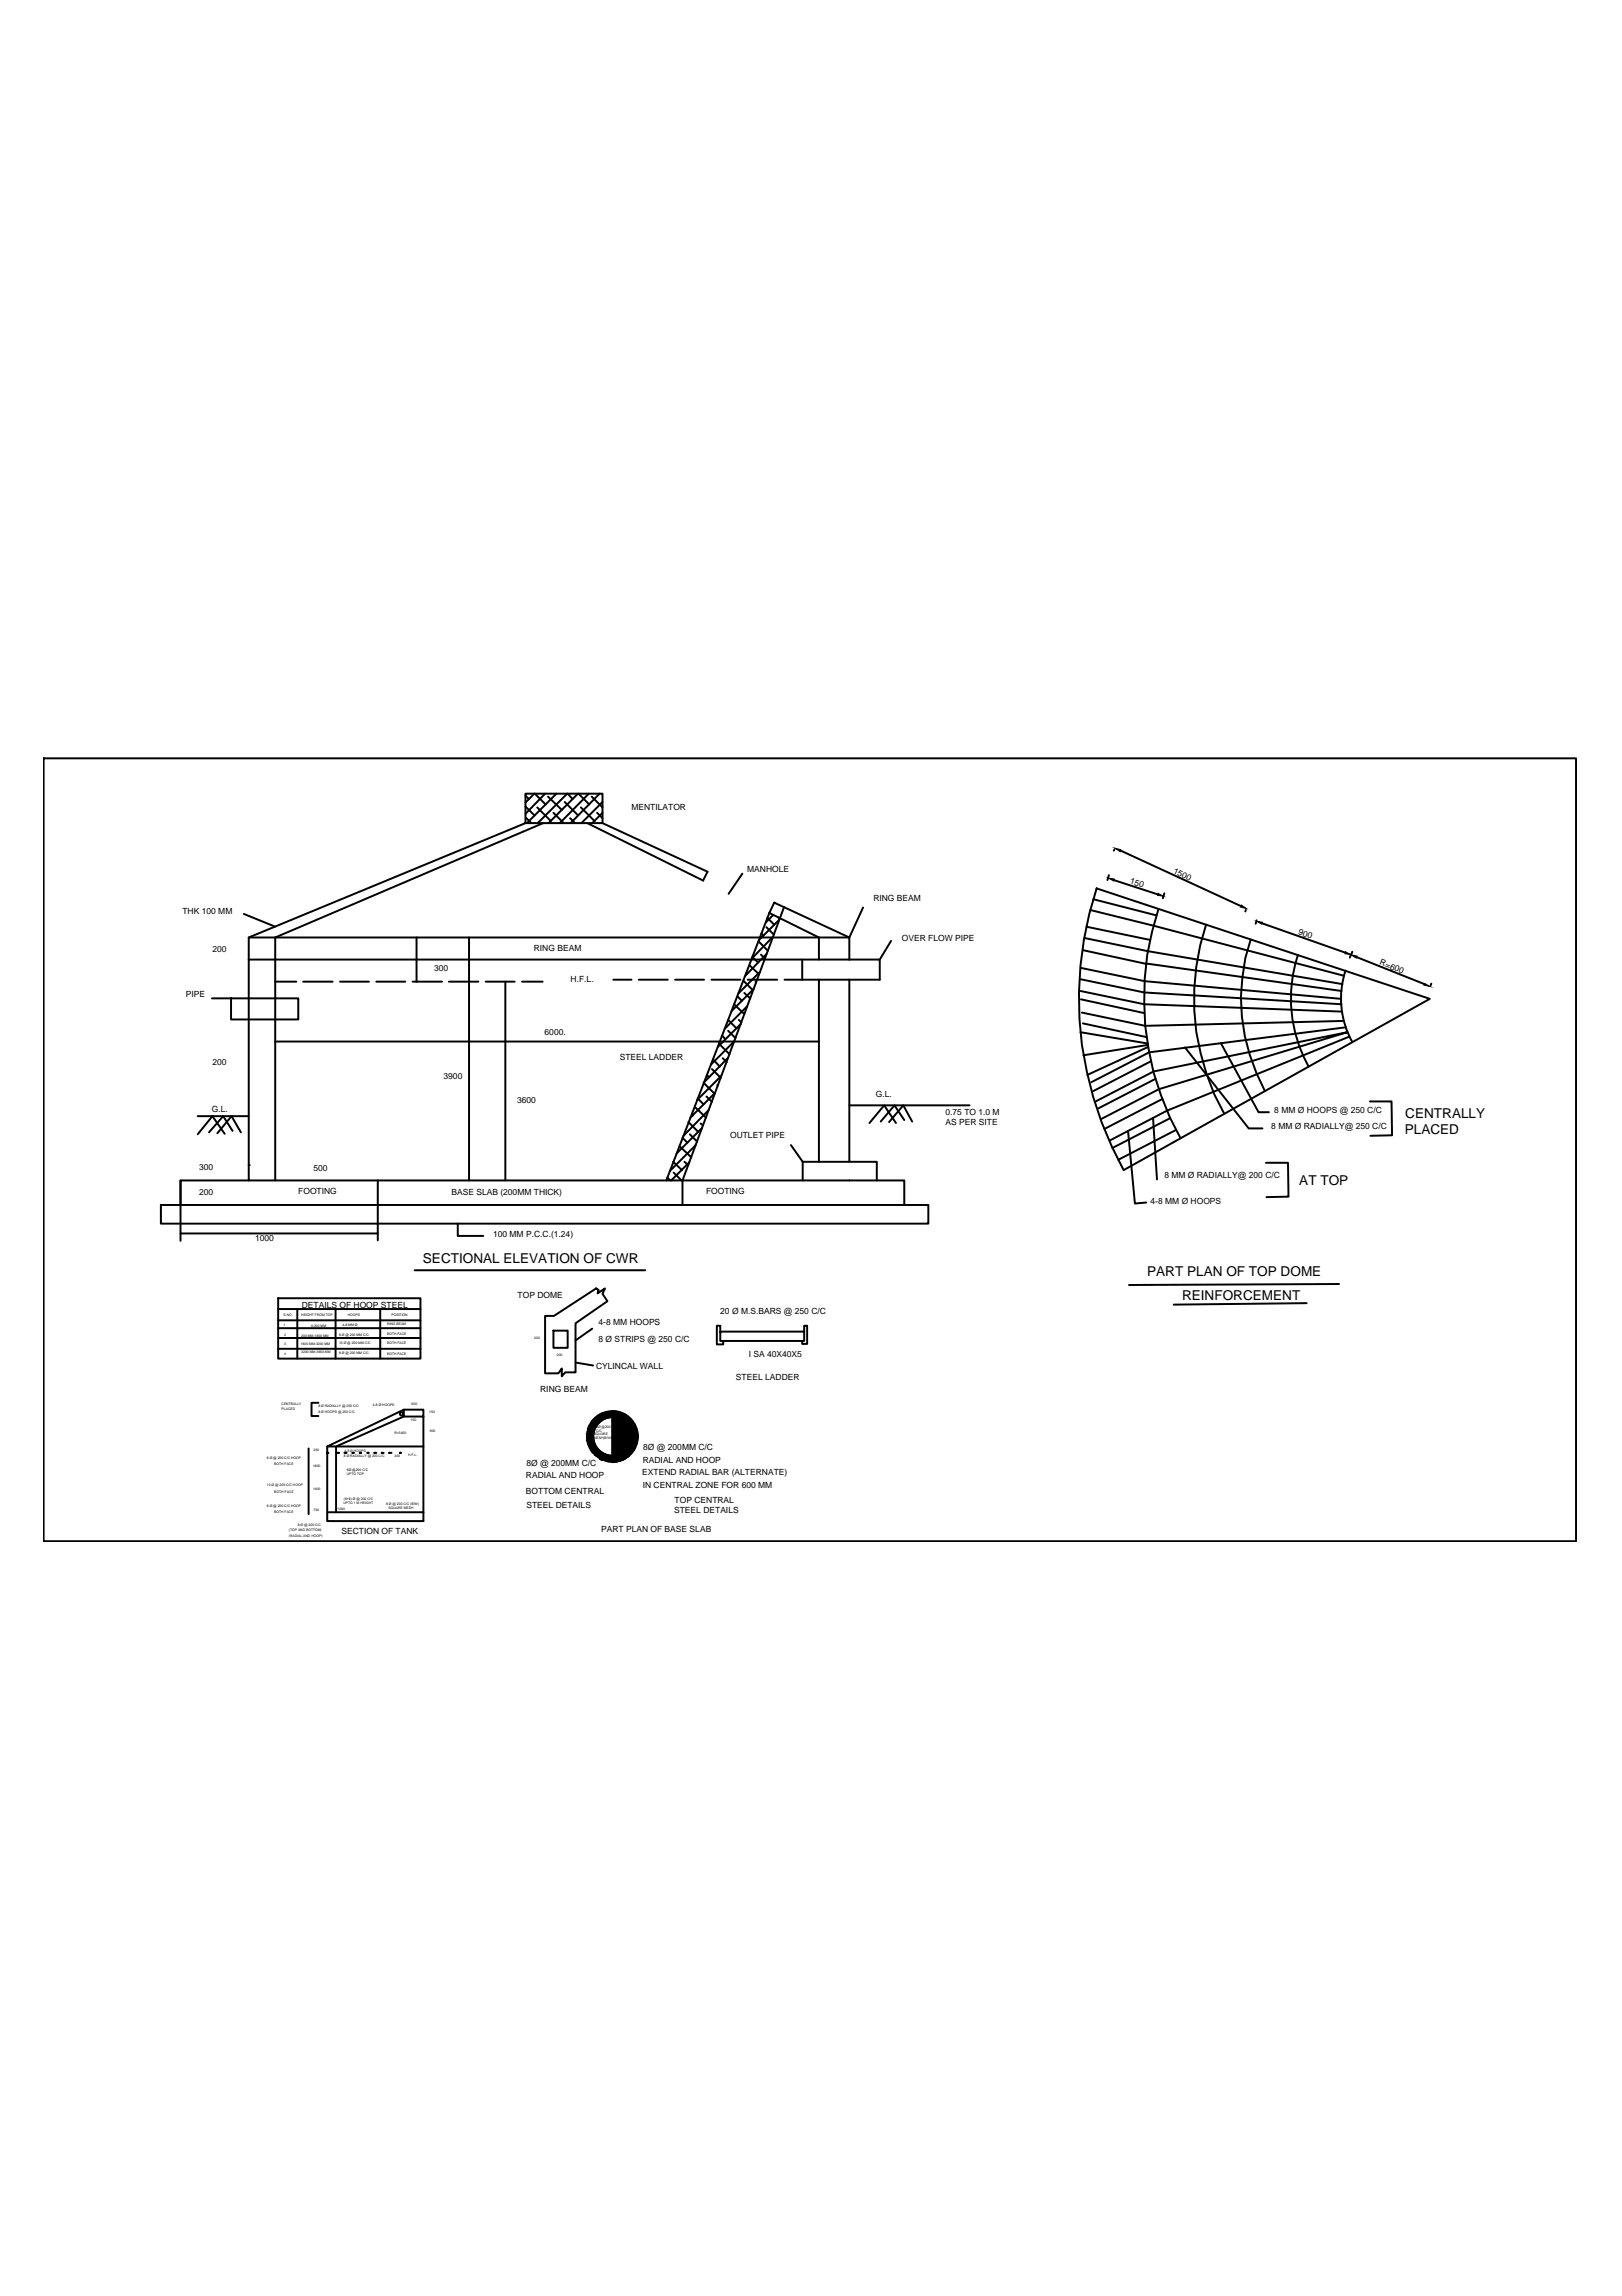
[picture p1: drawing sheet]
<svg xmlns="http://www.w3.org/2000/svg" width="210mm" height="297mm" viewBox="0 0 210 297" stroke-linecap="round" stroke-linejoin="round" font-family="sans-serif">
<defs><g id="words">
<g font-size="1.8">
<text x="181.8" y="146.7">PLACED</text>
<text x="181.9" y="144.7">CENTRALLY</text>
<text x="168.1" y="153.3">AT TOP</text>
<text x="54.7" y="163.4">SECTIONAL ELEVATION OF CWR</text>
<text x="148.5" y="165.1">PART PLAN OF TOP DOME</text>
<text x="153" y="168.2">REINFORCEMENT</text>
</g>
<g font-size="1.1">
<text x="81.7" y="104.8">MENTILATOR</text>
<text x="96.7" y="112.8">MANHOLE</text>
<text x="151.8" y="112.9" transform="rotate(25 151.8 112.9)">1500</text>
<text x="23.6" y="118.2">THK 100 MM</text>
<text x="113" y="116.6">RING BEAM</text>
<text x="146.2" y="114.3" transform="rotate(18 146.2 114.3)">150</text>
<text x="27.5" y="123.1">200</text>
<text x="56.2" y="125.7">300</text>
<text x="69.1" y="123.1">RING BEAM</text>
<text x="116.7" y="121.7">OVER FLOW PIPE</text>
<text x="168" y="120.8" transform="rotate(20 168 120.8)">900</text>
<text x="178.5" y="124.8" transform="rotate(22 178.5 124.8)">R=600</text>
<text x="24.1" y="129">PIPE</text>
<text x="73.8" y="127">H.F.L.</text>
<text x="27.5" y="137.7">200</text>
<text x="70.5" y="133.9">6000.</text>
<text x="80.2" y="137.1">STEEL LADDER</text>
<text x="27.4" y="143.9">G.L.</text>
<text x="57.4" y="139.6">3900</text>
<text x="66.9" y="142.7">3600</text>
<text x="113.3" y="141.9">G.L.</text>
<text x="94.5" y="147.2">OUTLET PIPE</text>
<text x="122.4" y="144.3">0.75 TO 1.0 M</text>
<text x="122.4" y="145.6">AS PER SITE</text>
<text x="164.5" y="146">8 MM Ø RADIALLY@ 250 C/C</text>
<text x="164.9" y="144">8 MM Ø HOOPS @ 250 C/C</text>
<text x="25.8" y="154.6">200</text>
<text x="25.8" y="151.3">300</text>
<text x="38.6" y="154.5">FOOTING</text>
<text x="40.6" y="151.4">500</text>
<text x="58.4" y="154.6">BASE SLAB (200MM THICK)</text>
<text x="91.4" y="154.5">FOOTING</text>
<text x="148.9" y="155.8">4-8 MM Ø HOOPS</text>
<text x="150.7" y="152.4">8 MM Ø RADIALLY@ 200 C/C</text>
<text x="33" y="160.6">1000</text>
<text x="63.8" y="160">100 MM P.C.C.(1.24)</text>
<text x="67" y="167.9">TOP DOME</text>
<text x="39" y="169.2">DETAILS OF HOOP STEEL</text>
<text x="77.5" y="171.4">4-8 MM HOOPS</text>
<text x="77.5" y="173.6">8 Ø STRIPS @ 250 C/C</text>
<text x="93.2" y="170.1">20 Ø M.S.BARS @ 250 C/C</text>
<text x="77.1" y="177.2">CYLINCAL WALL</text>
<text x="95.2" y="178.5">STEEL LADDER</text>
<text x="96.9" y="175.6">I SA 40X40X5</text>
<text x="69.9" y="180.1">RING BEAM</text>
<text x="68.1" y="191.3">RADIAL AND HOOP</text>
<text x="68.1" y="189.6">8Ø @ 200MM C/C</text>
<text x="83.1" y="190.9">EXTEND RADIAL BAR (ALTERNATE)</text>
<text x="83.2" y="189.2">RADIAL AND HOOP</text>
<text x="83.2" y="187.6">8Ø @ 200MM C/C</text>
<text x="68.1" y="193.3">BOTTOM CENTRAL</text>
<text x="68.1" y="195.1">STEEL DETAILS</text>
<text x="83.2" y="192.5">IN CENTRAL ZONE FOR 600 MM</text>
<text x="87.2" y="195.8">STEEL DETAILS</text>
<text x="87.3" y="194.4">TOP CENTRAL</text>
<text x="44.2" y="198.4">SECTION OF TANK</text>
<text x="77.8" y="198.2">PART PLAN OF BASE SLAB</text>
</g>
<g font-size=".4">
<text x="36.7" y="170.2">S.NO.</text>
<text x="36.7" y="171.5">1</text>
<text x="36.8" y="172.8">2</text>
<text x="36.8" y="174">3</text>
<text x="38.9" y="174">1800 MM-3200 MM</text>
<text x="39" y="170.2">HEIGHT FROM TOP</text>
<text x="39" y="172.9">200 MM-1800 MM</text>
<text x="40.3" y="171.6">0-200 MM</text>
<text x="43.9" y="172.8">8 Ø @ 200 MM C/C</text>
<text x="43.9" y="173.9">10 Ø @ 200 MM C/C</text>
<text x="44.3" y="171.5">4-8 MM Ø</text>
<text x="45" y="170.2">HOOPS</text>
<text x="50.1" y="171.4">RING BEAM</text>
<text x="50.1" y="172.7">BOTH FACE</text>
<text x="50.1" y="173.9">BOTH FACE</text>
<text x="50.7" y="170.2">POSITION</text>
<text x="69.1" y="173.2">200</text>
<text x="36.8" y="175.3">4</text>
<text x="39" y="175.1">3200 MM-3900 MM</text>
<text x="43.9" y="175.1">8 Ø @ 200 MM C/C</text>
<text x="50.1" y="175.3">BOTH FACE</text>
<text x="72.1" y="175.5">200</text>
<text x="36.4" y="181.7">CENTRALLY</text>
<text x="36.4" y="182.4">PLACED</text>
<text x="41.2" y="182.1">8 Ø RADIALLY @ 250 C/C</text>
<text x="41.2" y="182.8">8 Ø HOOPS @ 250 C/C</text>
<text x="48.3" y="181.9">4-8 Ø HOOPS</text>
<text x="51" y="185.5">R=5450</text>
<text x="53.1" y="183.9">150</text>
<text x="53.3" y="181.8">600</text>
<text x="55.6" y="182.8">150</text>
<text x="55.6" y="185.2">900</text>
<text x="76.8" y="185.7">SQUARE</text>
<text x="77.1" y="184.7">8Ø @200</text>
<text x="77.1" y="185.2">C/C</text>
<text x="34.5" y="188.7">8 Ø @ 200 C/C HOOP</text>
<text x="35.5" y="189.5">BOTH FACE</text>
<text x="40.5" y="189.8">1600</text>
<text x="40.6" y="187.8">200</text>
<text x="44.5" y="188.5">8 Ø RADIALLY @ 200 C/C</text>
<text x="44.6" y="187.8">4-8 Ø HOOPS</text>
<text x="44.9" y="190.3">8Ø @200 C/C</text>
<text x="44.9" y="190.8">UPTO TOP</text>
<text x="51" y="188.5">200</text>
<text x="52.8" y="188.3">H.F.L.</text>
<text x="76.8" y="186.2">MESH(B/W)</text>
<text x="34.5" y="192.3">10 Ø @ 200 C/C HOOP</text>
<text x="34.5" y="194.9">8 Ø @ 200 C/C HOOP</text>
<text x="35.5" y="193.1">BOTH FACE</text>
<text x="35.5" y="195.7">BOTH FACE</text>
<text x="38.5" y="197.4">8 Ø @ 200 C/C</text>
<text x="40.5" y="192.8">1400</text>
<text x="40.6" y="195.5">700</text>
<text x="43.7" y="195.3">1000</text>
<text x="44.4" y="194.6">UPTO 1 M HEIGHT</text>
<text x="44.5" y="194.1">(8+8) Ø @ 200 C/C</text>
<text x="50" y="194.7">8 Ø @ 200 C/C (B/W)</text>
<text x="50.3" y="195.2">SQUARE MESH</text>
<text x="37.4" y="198.1">(TOP AND BOTTOM)</text>
<text x="37.4" y="198.8">(RADIAL AND HOOP)</text>
</g>
</g></defs>
<g fill="none" stroke="#000" stroke-width=".25">
<path d="M5.6 98.1h198.4v101.3h-198.4zM31.6 118.2l4 1.7M68 102.7h10v3.8h-10zM68 106.5l-35.8 14.8M68 104.3l1.1 1.2M68 102.9l.4 .5M68.1 105.9l.7 .6M69.1 102.7l-1.1 1.1M69.2 102.7l1.4 1.4M69.5 104.5l1.8 1.7M70.3 106.5l-34.7 14.8v31.4M70.5 102.7l-2.5 2.6"/>
<path d="M70.9 103.1l1.8 1.7M71.6 105.2l1.4 1.3M72 102.7l-3.8 3.8M73.1 103.8l1.7 1.7M73.4 102.7l-3.8 3.8M73.5 102.7l.6 .7M73.8 105.9l.6 .6M74.8 102.7l-3.8 3.8M74.9 102.7l1.4 1.4M75.2 104.5l1.8 1.7M76 106.5l15 7.4 .6-1.1-13.6-6.3M76.2 102.7l-3.8 3.8"/>
<path d="M76.6 103.1l1.4 1.4M77.3 105.2l.7 .7M77.6 102.7l-3.8 3.8M78 103.8l-2.8 2.7M78 105.2l-1.4 1.3M96.1 113l-1.8 2.6M99.2 120l.9 .9M99.3 118.7l.9 .9M99.6 118.1l6.4 3.2v2.8M99.6 118.1l-13.4 34.6M100.1 118.4l-1 .9M100.7 118.7l.2 .2"/>
<path d="M100.8 119l-2.6 2.6M101.5 117.3l-13.2 35.4v3.2M111.7 117.4l-1.8 3.9-9.7-4.5-.6 1.3M140.6 119.9l8.2 1.7M141.1 117.7l8.2 2.1 24.6 6.4M141.5 116.3l8.2 2.1M141.9 114.9l43.1 14.3-39.6 22.2a45.4 45.4 0 0 1-3.5-36.5zM143.5 113.2l-.2 .7M144.1 113.9l5.7 1.8M144.2 109.9l-.1 .1M145 110l15.6 7.2M149.9 117.6a36.7 36.7 0 0 0 2.9 29.7"/>
<path d="M150.7 115.6l-.2 .6M156.1 119.6a30.2 30.2 0 0 0 2.3 24.5M161.2 117.7v.2M162.6 119.1l-.1 .4M163.3 119.4l10.8 3.9M27.4 129.2h2.5M29.9 129.2h8.7v2.7h-8.7zM32.2 124.1h77.7M35.6 134.7h70.4M35.6 127h2.7M39.2 127h3.8M44 127h3.7"/>
<path d="M48.7 127h3.7M53.4 127h3.8M53.9 121.3v5.7M58.1 127h3.8M60.7 121.3v31.4M62.9 127h3.7M65.4 127v25.7M67.6 127h2.6M79.4 126.7h2.3M82.7 126.7h3.7M87.4 126.7h3.7M91.5 139.1l.3 .3"/>
<path d="M92.1 126.7h3.7M92.1 138.3l1.2 1.1M92.3 137l.8 1M93 135l1.4 1.4M93.3 139.2l-3.1 3.1M93.5 134l.3 .4M93.5 136.9l.5 .5M94.2 136.9l-3.1 3.1M94.2 133.3l1 1M94.2 132l1.1 1M95 129.9l1.3 1.3M95.1 134.7l-3.1 3"/>
<path d="M95.4 128.9l.6 .6M95.6 132l.3 .3M95.9 132.5l-3 2.9M96.2 126.9l1.2 1.2M96.3 128.5l.8 .7M96.6 125.9l.1 .1M96.7 130.2l-2.9 2.9M96.8 126.7h3.8M97 124.9l1.2 1.1M97.3 123.8l.8 .7M97.5 128l-2.8 2.8M97.8 127v.1"/>
<path d="M98.2 121.8l1.2 1.2M98.4 125.7l-2.8 2.8M98.5 123.5l.5 .5M98.5 120.8l.3 .2M99.2 123.4l-2.8 2.8M100 121.2l-2.7 2.8M103.8 124.1v2.6M106 126.7v23.6M109.9 124.1v-2.8h-77.7v31.4h84.8v3.1M109.9 124.1h3.9v2.6h-12.3M109.9 126.7v23.6M115.3 121.7l-1.5 2.4"/>
<path d="M139.8 128.2l8.3 1.7 25.6 1M139.8 126.7l8.3 1.7 25.5 1.5M139.8 133.5l8.7 1.5M139.9 125.2l8.2 1.7 25.4 2.3M139.9 129.3l8.2 1.8M140 131l8.2 1.7 25.7-.6M140.1 132.4l8.3 1.8M140.2 122.9l8.2 1.8M140.3 121.3l8.3 1.8 25.1 4.2M148.3 124.7l25.3 3.5M148.5 135.2l-8.3 1.3M148.6 135.4l-7.9 3.7"/>
<path d="M149 137.3l-7.5 3.9M149.5 139.6l-7.5 3.8M153.3 135.5l8.3 10.5h1.8M158 134.9l4.9 9h1.3M161.9 121.5a24.5 24.5 0 0 0 1.8 19.7M168 123.5a18 18 0 0 0 1.4 14.5M174.1 125.6a11.5 11.5 0 0 0 .9 9.2M174.2 132.9l-25.5 3.2-7.5 3.9M174.6 134.1l-23.6 9.6M174.9 123.4l-.2 .5M175 123.1l-.1 .2M175.6 123.8l8.7 3.5"/>
<path d="M185.2 127.3v.1M20.8 155.9h99.3v2.4h-99.3zM23.4 152.7v7.8M23.4 159.6h25.5M25.6 144.4h6.6M29.1 146.7l-1.6-2.3-1.9 2.3M30.1 146.3l-1.2-1.9-1.9 2.1M31.2 146.5l-1.2-2.1-1.9 2.2M32.2 152.7h-8.8v3.1M32.2 150.7h.1M48.9 152.7v7.8M59.2 158.3v1.6h3.3"/>
<path d="M86.4 152.3l.3 .4M87.1 150.3l1.2 1.1M87.2 151.7l1 1M87.9 148.3l1.6 1.4M88.3 147.2l.7 .6M88.4 152.7h-.1M88.6 150.3l.5 .4M89.1 145.2l1.3 1.2M89.2 150.4l-2.3 2.3M89.3 146.7l.9 1M89.5 144.1l.2 .2M90 143.3l1.4 1.3"/>
<path d="M90 148.1l-3.3 3.4M90.3 142.1l.8 .8M90.7 145.4l.3 .2M90.9 145.9l-3.3 3.3M91.1 140.1l1.3 1.4M91.4 141.9l.7 .7M91.7 143.6l-3.3 3.3M92.5 141.4l-3.2 3.2M92.8 140.4l.1 .1M102.4 148.1l1.5 2.2M103.9 150.3h9.6v2.4M103.9 150.3v2.4"/>
<path d="M109.9 143h15.6M112.5 145.3l1.9-2.3 1.5 2.3M117 144.9l-1.2-1.9-1.8 2.1M118 145.1l-1.1-2.1-1.8 2.2M141.8 142.5l7.5-3.9 25.1-5.1-24.4 7.4-7.5 3.9M146 146.3l.9 9.4 1.4-.1M149.2 144.7l.5 7.9M150.4 142.2l-7.5 3.8M151.1 143.6l-7.4 3.9M151.4 144.7l-7.5 3.8M152.2 146.2l-7.5 3.9M163.8 150.4h2.9v4.4l-2.8 .1"/>
<path d="M177.3 142.5h2.8v4.4h-2.8M36 168h18.4v7.8h-18.4zM36 169.4h18.4M36 170.8h18.4M36 171.8h18.4M36 173.1h18.4M36 174.5h18.4M38.5 169.4v6.4M43.4 169.4v6.4M49.2 169.4v6.4M53.7 164.3h29.8M70.5 170.2h1.2l5.4-3.5 .4 .2-.2 .4 1-.6-.3 .7 .6 .9-4.1 2.9v6.3h-1.4l-.4 .6v-1.1l-.4 .7h-1.8z"/>
<path d="M71.6 172.1h1.9v2.3h-1.9zM74.5 176.3l2.3 .4M76.6 171.9l-2.1 1.5M93.2 172.3h10.9v1.2h-10.9zM93.2 172.3v-.8h-.4v2.4h.8v-.4M104.1 172.3v-.8h.4v2.4h-.7v-.4M169.1 168.6l-17.2 .2M173.3 166.1l-27.2 .1M39.9 187.4v8.5M41.2 181.5h-.9v1.7h.9M42.3 188h.1M42.3 195.6h12.5"/>
<path d="M43.6 188h.1M43.7 188h.1M44.6 188h.1M44.7 188h.1M45.6 188h.1M46.5 188h.1M46.6 188h.1M47.6 188h.1M48.4 188h.1M48.6 188h.1M49.4 188h.1M49.5 188h.1"/>
<path d="M50.3 188h.1M50.5 188h.1M51.7 188h.1M52.3 182.4l-10 4.7h12.5M52.3 183.3l-8.8 3.8v8.5M54.8 183.3h-2.5v-.9h2.5v14.4h-12.5v-9.7M75.9 185.5l.8 .4M75.9 185.6l.8 .4M75.9 185.8l.9 .4M75.9 186l.9 .4M75.9 186.2l.9 .4M75.9 186.4l1 .4"/>
<path d="M76 185.2l.8 .3M76 185.3l.7 .4M76 186.6l1 .4M76.1 184.8l.7 .4M76.1 185l.7 .4M76.1 186.8l1 .5M76.1 184.7l.7 .3M76.1 186.9l1.3 .7M76.2 184.5l.7 .4M76.2 187.1l3.9 1.9M76.3 184.4l.7 .3M76.3 184.3l.7 .3"/>
<path d="M76.3 187.4l3.5 1.7M76.4 184.1l.7 .4M76.4 187.6l3.1 1.6M76.5 184l.7 .3M76.6 183.8l.7 .4M76.6 187.9l2.6 1.3M76.7 183.7l.8 .4M76.8 183.6l.7 .4M77 183.5l.7 .4M77 188.2l1.7 .9M77 183.4l.8 .4M77.2 183.3l.8 .3"/>
<path d="M77.3 183.1l.9 .5M77.5 183.1l.9 .4M77.6 188.7l.3 .2M77.7 182.9l.8 .6M77.8 182.9l1 .5M78 182.8l4.4 2.2M79 188.3l1.3 .7M79.2 182.6v6.6M79.2 185l3.3 1.6M79.2 184.8l3.3 1.6M79.2 184.6l3.3 1.6M79.2 184.5l3.3 1.6"/>
<path d="M79.2 184.3l3.3 1.6M79.2 184.1l3.3 1.6M79.2 183.9l3.3 1.6M79.2 183.8l3.3 1.6M79.2 183.6l3.3 1.6M79.2 185.2l3.2 1.5M79.2 185.3l3.2 1.6M79.2 185.5l3.1 1.5M79.2 185.7l3 1.5M79.2 185.9l3 1.4M79.2 186.1l2.9 1.4M79.2 186.2l2.8 1.4"/>
<path d="M79.2 186.4l2.8 1.3M79.2 186.6l2.6 1.2M79.2 186.8l2.6 1.2M79.2 186.9l2.5 1.2M79.2 187.1l2.3 1.1M79.2 187.6l1.9 .9M79.2 187.8l1.8 .9M79.2 188l1.6 .7M79.2 188.3l1.2 .6M79.4 182.6v6.6M79.6 182.6v6.6M79.7 182.6v6.5"/>
<path d="M79.9 182.6v6.5M80 182.6v6.4M80.2 182.7v6.3M80.3 182.8v6.2M80.5 182.8v6.1M80.6 182.9v5.9l-1.4-.6M80.8 182.9v5.9M81 183.1v5.6M81.1 183.1v5.4M81.3 183.3v5.2l-2.1-1M81.4 183.4v4.9l-2.2-1M81.6 183.5v4.7"/>
<circle cx="52" cy="182.9" r=".22"/>
<circle cx="79.3" cy="185.8" r="3.3"/>
<circle cx="79.3" cy="185.8" r="3.1"/>
<circle cx="79.3" cy="185.8" r="3"/>
<circle cx="79.3" cy="185.8" r="2.83"/>
<circle cx="79.3" cy="185.8" r="2.7"/>
<circle cx="79.3" cy="185.8" r="2.51"/>
</g>
<path d="M143.4 113.6l.8 .1-.1 .3zM144.3 109.7l.7 .2v.3zM149.9 115.6l.7 .4-.8-.2zM160.6 117.1l.7 .4-.8-.2zM162.6 119.2l.8 .1-.1 .3zM174.1 123.1l.7 .4-.8-.1zM174.8 123.5l.8 .2-.1 .3zM184.4 127.3l.7 .3-.8-.2z" fill="#000" stroke="#000" stroke-width=".13"/>
<use href="#words"/>
</svg>
